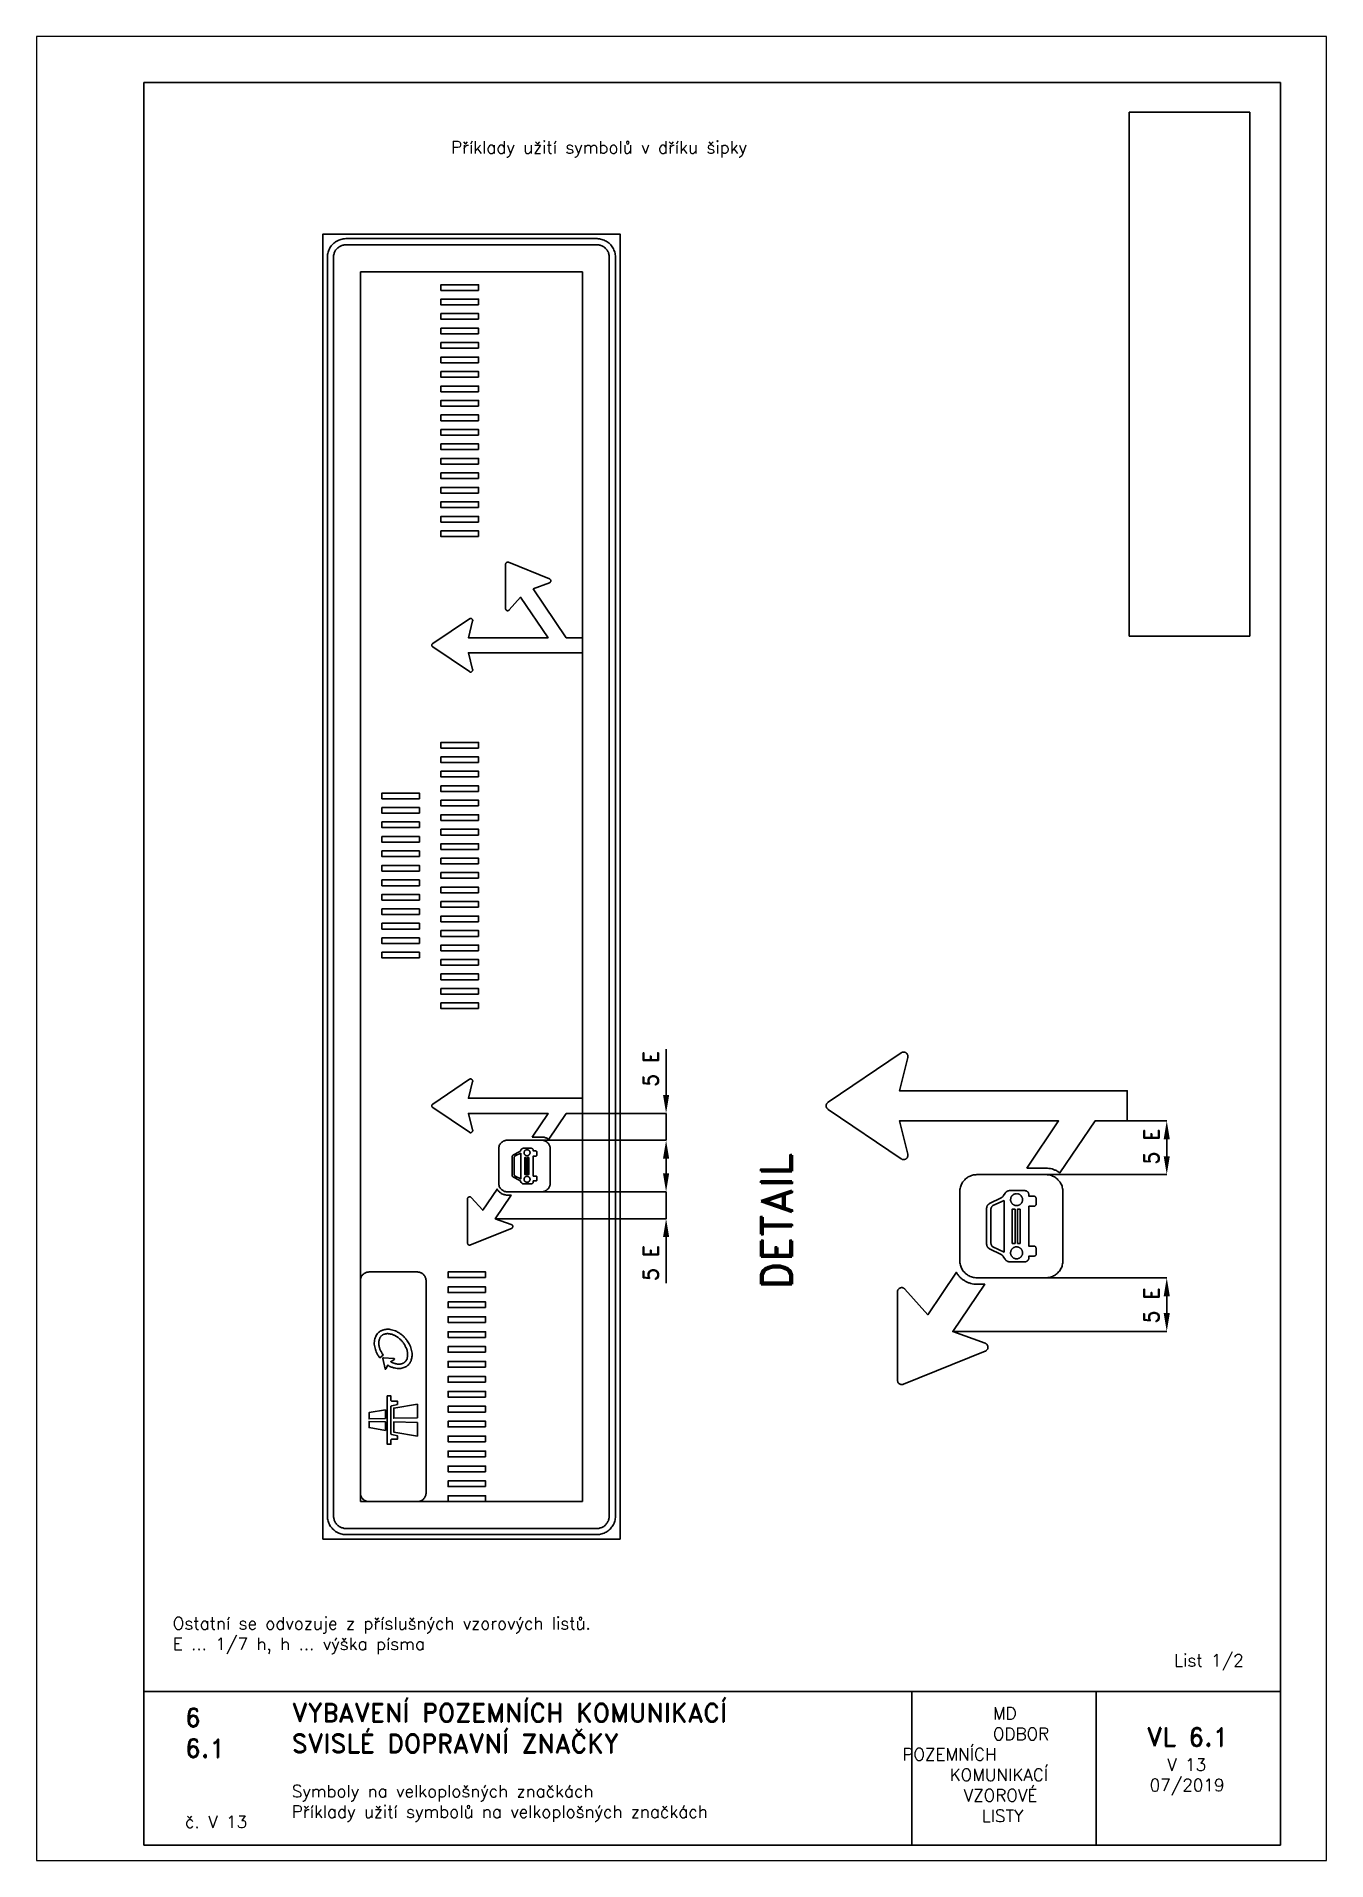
# Paper-space layout 'Příklady-1' of a CAD drawing. Header units: millimetres. Extents: x 0 to 210, y 0 to 297.
# The model-space entities are those that its viewports show. They can reach past a viewport. Long polylines and large blocks are cut down to what shows.
import ezdxf

# ---------------------------------------------------------------- set-up
doc = ezdxf.new("R2010")
doc.units = ezdxf.units.MM
doc.header["$LTSCALE"] = 5
doc.linetypes.add('ČÁRKOVANÁX2', pattern=[1.5, 1, -0.5])
for name, color, linetype in [('Kóty', 2, 'Continuous'), ('Rozpiska', 7, 'Continuous'), ('Značka', 7, 'Continuous')]:
    doc.layers.add(name, color=color, linetype=linetype)
doc.layers.add('Rámeček', color=6, linetype='Continuous', plot=False)
doc.styles.get("Standard").update_dxf_attribs({"font": 'romand.shx', "height": 100})
picture_1 = doc.add_image_def('image1.png', size_in_pixel=(1008, 232))

psp = doc.layouts.new('Příklady-1')

# ---------------------------------------------------------------- texts
at = {"layer": 'Rozpiska', "color": 7, "attachment_point": 1}
for s, width, heights, insert, char_height in [('\\pi25.2957;Příklady užití symbolů v dříku šipky', 110.1152, [0], (42.19, 279.95), 2), ('Ostatní se odvozuje z příslušných vzorových listů.\\PE ... 1/7 h, h ... výška písma{\\H2.02381x; }', 134.0029, [0], (22.18, 39.62), 2), ('List 1/2', 13.9221, [0], (185.21, 33.59), 2), ('6', 149.0422, [0], (24.17, 24.77), 3), ('{\\C6;VYBAVENÍ POZEMNÍCH KOMUNIKACÍ\\P}SVISLÉ DOPRAVNÍ ZNAČKY{\\H1.34524x; }', 149.0422, [0], (41.56, 25.56), 3), ('\\pi14.7414;{\\C6;MD\\P\\pi2.36044;}ODBOR POZEMNÍCH{\\H1.57143x; }\\P\\pi7.69378;KOMUNIKACÍ{\\H1.5x; }\\P\\pi9.97949;{\\C6;VZOROVÉ\\H1.47619x; \\H0.67742x;\\P\\pi12.93187;LISTY\\H1.26984x; }', 33.1018, [0], (140.95, 24.95), 2), ('\\pi1.03113;{\\H1.5x;\\C6;VL 6.1\\P\\pi4.41206;\\H0.66667x;V 13\\H1.66666x; \\H0.6x;\\P\\pi1.5549;07/2019\\H1.80159x; }', 16.0623, [0], (179.66, 21.61), 2), ('6.1', 149.0422, [0], (24.17, 19.78), 3), ('{\\C6;Symboly na velkoplošných značkách\\P}Příklady užití symbolů na velkoplošných značkách{\\H1.83333x; }', 149.0422, [0], (41.56, 12.29), 2), ('{\\C6;č. V 13}', 18.3305, [2.67], (24.18, 7.3), 2)]:
    psp.add_mtext_dynamic_manual_height_columns(s, width=width, gutter_width=100, heights=heights, dxfattribs=dict(at, insert=insert, char_height=char_height))

msp = doc.modelspace()

# ---------------------------------------------------------------- texts
at = {"layer": 'Kóty', "char_height": 100, "attachment_point": 5, "rotation": 90}
for insert in [(-4662, 3187), (-1402, 2681), (-4662, 1922), (-1402, 1646)]:
    msp.add_mtext('\\A1;5 E', dxfattribs=dict(at, insert=insert))
at = {"layer": 'Rozpiska', "color": 7, "insert": (-3943, 1842), "char_height": 200, "attachment_point": 1, "rotation": 90}
msp.add_mtext_dynamic_manual_height_columns('\\pi-91.90619;DETAIL', width=749.52, gutter_width=100, heights=[0], dxfattribs=at)

# ---------------------------------------------------------------- linework, layer by layer
at = {"layer": 'Kóty'}
for p, q in [((-4562, 3017), (-4562, 3315)), ((-5107, 2897), (-4562, 2897)), ((-1769, 2848), (-1302, 2848)), ((-5403, 2722), (-4562, 2722)), ((-4562, 2506), (-4562, 2626)), ((-1302, 2728), (-1302, 2618)), ((-4562, 2602), (-4562, 2482)), ((-2188, 2498), (-1302, 2498)), ((-5372, 2386), (-4562, 2386)), ((-5675, 2211), (-4562, 2211)), ((-4562, 2091), (-4562, 1791)), ((-2177, 1826), (-1302, 1826)), ((-1302, 1596), (-1302, 1706)), ((-2695, 1476), (-1302, 1476))]:
    msp.add_line(p, q, dxfattribs=at)
for points in [[(-4562, 2722), (-4562, 2897)], [(-4562, 2211), (-4562, 2386)]]:
    msp.add_lwpolyline(points, dxfattribs=at)
for points in [[(-4582, 3017), (-4542, 3017), (-4562, 2897)], [(-1322, 2728), (-1282, 2728), (-1302, 2848)], [(-4582, 2602), (-4542, 2602), (-4562, 2722)], [(-1322, 2618), (-1282, 2618), (-1302, 2498)], [(-4582, 2506), (-4542, 2506), (-4562, 2386)], [(-4582, 2091), (-4542, 2091), (-4562, 2211)], [(-1322, 1706), (-1282, 1706), (-1302, 1826)], [(-1322, 1596), (-1282, 1596), (-1302, 1476)]]:
    msp.add_solid(points, dxfattribs=at)
at = {"layer": 'Značka', "color": 5}
for points in [[(-4862, 124), (-6797, 124), (-6797, 8624), (-4862, 8624), (-4862, 124)], [(-5783, 8257), (-6028, 8257), (-6028, 8294), (-5783, 8294), (-5783, 8257)], [(-5783, 8163), (-6028, 8163), (-6028, 8200), (-5783, 8200), (-5783, 8163)], [(-5783, 8069), (-6028, 8069), (-6028, 8106), (-5783, 8106), (-5783, 8069)], [(-5783, 7974), (-6028, 7974), (-6028, 8011), (-5783, 8011), (-5783, 7974)], [(-5783, 7880), (-6028, 7880), (-6028, 7917), (-5783, 7917), (-5783, 7880)], [(-5783, 7786), (-6028, 7786), (-6028, 7823), (-5783, 7823), (-5783, 7786)], [(-5783, 7691), (-6028, 7691), (-6028, 7728), (-5783, 7728), (-5783, 7691)], [(-5783, 7597), (-6028, 7597), (-6028, 7634), (-5783, 7634), (-5783, 7597)], [(-5783, 7503), (-6028, 7503), (-6028, 7540), (-5783, 7540), (-5783, 7503)], [(-5783, 7408), (-6028, 7408), (-6028, 7446), (-5783, 7446), (-5783, 7408)], [(-5783, 7314), (-6028, 7314), (-6028, 7351), (-5783, 7351), (-5783, 7314)], [(-5783, 7220), (-6028, 7220), (-6028, 7257), (-5783, 7257), (-5783, 7220)], [(-5783, 7126), (-6028, 7126), (-6028, 7163), (-5783, 7163), (-5783, 7126)], [(-5783, 7031), (-6028, 7031), (-6028, 7068), (-5783, 7068), (-5783, 7031)], [(-5783, 6937), (-6028, 6937), (-6028, 6974), (-5783, 6974), (-5783, 6937)], [(-5783, 6843), (-6028, 6843), (-6028, 6880), (-5783, 6880), (-5783, 6843)], [(-5783, 6748), (-6028, 6748), (-6028, 6785), (-5783, 6785), (-5783, 6748)], [(-5783, 6654), (-6028, 6654), (-6028, 6691), (-5783, 6691), (-5783, 6654)], [(-5783, 5276), (-6028, 5276), (-6028, 5313), (-5783, 5313), (-5783, 5276)], [(-5783, 5182), (-6028, 5182), (-6028, 5219), (-5783, 5219), (-5783, 5182)], [(-5783, 5088), (-6028, 5088), (-6028, 5125), (-5783, 5125), (-5783, 5088)], [(-5783, 4993), (-6028, 4993), (-6028, 5030), (-5783, 5030), (-5783, 4993)], [(-6168, 4946), (-6413, 4946), (-6413, 4983), (-6168, 4983), (-6168, 4946)], [(-6168, 4852), (-6413, 4852), (-6413, 4889), (-6168, 4889), (-6168, 4852)], [(-5783, 4899), (-6028, 4899), (-6028, 4936), (-5783, 4936), (-5783, 4899)], [(-6168, 4758), (-6413, 4758), (-6413, 4795), (-6168, 4795), (-6168, 4758)], [(-5783, 4805), (-6028, 4805), (-6028, 4842), (-5783, 4842), (-5783, 4805)], [(-6168, 4663), (-6413, 4663), (-6413, 4700), (-6168, 4700), (-6168, 4663)], [(-5783, 4710), (-6028, 4710), (-6028, 4748), (-5783, 4748), (-5783, 4710)], [(-5783, 4616), (-6028, 4616), (-6028, 4653), (-5783, 4653), (-5783, 4616)], [(-6168, 4569), (-6413, 4569), (-6413, 4606), (-6168, 4606), (-6168, 4569)], [(-5783, 4522), (-6028, 4522), (-6028, 4559), (-5783, 4559), (-5783, 4522)], [(-6168, 4475), (-6413, 4475), (-6413, 4512), (-6168, 4512), (-6168, 4475)], [(-6168, 4380), (-6413, 4380), (-6413, 4418), (-6168, 4418), (-6168, 4380)], [(-5783, 4428), (-6028, 4428), (-6028, 4465), (-5783, 4465), (-5783, 4428)], [(-6168, 4286), (-6413, 4286), (-6413, 4323), (-6168, 4323), (-6168, 4286)], [(-5783, 4333), (-6028, 4333), (-6028, 4370), (-5783, 4370), (-5783, 4333)], [(-6168, 4192), (-6413, 4192), (-6413, 4229), (-6168, 4229), (-6168, 4192)], [(-5783, 4239), (-6028, 4239), (-6028, 4276), (-5783, 4276), (-5783, 4239)], [(-5783, 4145), (-6028, 4145), (-6028, 4182), (-5783, 4182), (-5783, 4145)], [(-6168, 4097), (-6413, 4097), (-6413, 4135), (-6168, 4135), (-6168, 4097)], [(-6168, 4003), (-6413, 4003), (-6413, 4040), (-6168, 4040), (-6168, 4003)], [(-5783, 4050), (-6028, 4050), (-6028, 4087), (-5783, 4087), (-5783, 4050)], [(-6168, 3909), (-6413, 3909), (-6413, 3946), (-6168, 3946), (-6168, 3909)], [(-5783, 3956), (-6028, 3956), (-6028, 3993), (-5783, 3993), (-5783, 3956)], [(-5783, 3862), (-6028, 3862), (-6028, 3899), (-5783, 3899), (-5783, 3862)], [(-5783, 3767), (-6028, 3767), (-6028, 3805), (-5783, 3805), (-5783, 3767)], [(-5783, 3673), (-6028, 3673), (-6028, 3710), (-5783, 3710), (-5783, 3673)], [(-5783, 3579), (-6028, 3579), (-6028, 3616), (-5783, 3616), (-5783, 3579)], [(-5473, 2610), (-5481, 2610), (-5481, 2498), (-5473, 2498), (-5473, 2610)], [(-5456, 2610), (-5464, 2610), (-5464, 2498), (-5456, 2498), (-5456, 2610)], [(-2290, 2274), (-2308, 2274), (-2308, 2050), (-2290, 2050), (-2290, 2274)], [(-2257, 2274), (-2273, 2274), (-2273, 2050), (-2257, 2050), (-2257, 2274)], [(-5737, 1827), (-5982, 1827), (-5982, 1864), (-5737, 1864), (-5737, 1827)], [(-5737, 1730), (-5982, 1730), (-5982, 1767), (-5737, 1767), (-5737, 1730)], [(-5737, 1632), (-5982, 1632), (-5982, 1669), (-5737, 1669), (-5737, 1632)], [(-5737, 1535), (-5982, 1535), (-5982, 1572), (-5737, 1572), (-5737, 1535)], [(-5737, 1438), (-5982, 1438), (-5982, 1475), (-5737, 1475), (-5737, 1438)], [(-5737, 1341), (-5982, 1341), (-5982, 1378), (-5737, 1378), (-5737, 1341)], [(-5737, 1244), (-5982, 1244), (-5982, 1281), (-5737, 1281), (-5737, 1244)], [(-5737, 1146), (-5982, 1146), (-5982, 1183), (-5737, 1183), (-5737, 1146)], [(-5737, 1049), (-5982, 1049), (-5982, 1086), (-5737, 1086), (-5737, 1049)], [(-6390, 967), (-6390, 910), (-6496, 907), (-6496, 948), (-6390, 967)], [(-6181, 1004), (-6181, 915), (-6335, 911), (-6335, 977), (-6181, 1004)], [(-5737, 952), (-5982, 952), (-5982, 989), (-5737, 989), (-5737, 952)], [(-6390, 831), (-6390, 888), (-6496, 891), (-6496, 850), (-6390, 831)], [(-6181, 794), (-6181, 883), (-6335, 887), (-6335, 821), (-6181, 794)], [(-5737, 855), (-5982, 855), (-5982, 892), (-5737, 892), (-5737, 855)], [(-5737, 758), (-5982, 758), (-5982, 795), (-5737, 795), (-5737, 758)], [(-5737, 660), (-5982, 660), (-5982, 697), (-5737, 697), (-5737, 660)], [(-5737, 563), (-5982, 563), (-5982, 600), (-5737, 600), (-5737, 563)], [(-5737, 466), (-5982, 466), (-5982, 503), (-5737, 503), (-5737, 466)], [(-5737, 369), (-5982, 369), (-5982, 406), (-5737, 406), (-5737, 369)]]:
    msp.add_lwpolyline(points, dxfattribs=at)
for points in [[(-4892, 274), (-4892, 273), (-4892, 273, -0.03218), (-4893, 257, -0.035443), (-4896, 242, -0.036267), (-4901, 227, -0.034421), (-4908, 213, -0.033721), (-4917, 201, -0.034085), (-4927, 189, -0.034209), (-4939, 179, -0.034229), (-4952, 170, -0.034044), (-4966, 163, -0.033412), (-4981, 158, -0.034127), (-4996, 155, -0.036745), (-5011, 154), (-5012, 154), (-5012, 154), (-6647, 154), (-6648, 154), (-6648, 154, -0.03218), (-6664, 155, -0.035443), (-6679, 158, -0.036267), (-6694, 163, -0.034421), (-6707, 170, -0.033721), (-6720, 179, -0.034085), (-6732, 189, -0.034209), (-6742, 201, -0.034229), (-6751, 213, -0.034044), (-6758, 227, -0.033412), (-6763, 242, -0.034127), (-6766, 257, -0.036745), (-6767, 273), (-6767, 273), (-6767, 274), (-6767, 8474), (-6767, 8474), (-6767, 8475, -0.03218), (-6766, 8490, -0.035443), (-6763, 8505, -0.036267), (-6758, 8520, -0.034421), (-6751, 8534, -0.033721), (-6742, 8547, -0.034085), (-6732, 8559, -0.034209), (-6720, 8569, -0.034229), (-6707, 8577, -0.034044), (-6694, 8584, -0.033412), (-6679, 8589, -0.034127), (-6664, 8593, -0.036745), (-6648, 8594), (-6648, 8594), (-6647, 8594), (-5012, 8594), (-5012, 8594), (-5011, 8594, -0.03218), (-4996, 8593, -0.035443), (-4981, 8589, -0.036267), (-4966, 8584, -0.034421), (-4952, 8577, -0.033721), (-4939, 8569, -0.034085), (-4927, 8559, -0.034209), (-4917, 8547, -0.034229), (-4908, 8534, -0.034044), (-4902, 8520, -0.033412), (-4896, 8505, -0.034127), (-4893, 8490, -0.036745), (-4892, 8475), (-4892, 8474), (-4892, 8474), (-4892, 274)], [(-4932, 274), (-4932, 8474), (-4932, 8474), (-4932, 8474, 0.03218), (-4933, 8485, 0.035443), (-4935, 8495, 0.036267), (-4938, 8505, 0.034421), (-4943, 8514, 0.033721), (-4949, 8523, 0.034085), (-4956, 8530, 0.034209), (-4963, 8537, 0.034229), (-4972, 8543, 0.034044), (-4981, 8548, 0.033412), (-4991, 8551, 0.034127), (-5001, 8553, 0.036745), (-5012, 8554), (-5012, 8554), (-5012, 8554), (-6647, 8554), (-6648, 8554), (-6648, 8554, 0.03218), (-6658, 8553, 0.035443), (-6668, 8551, 0.036267), (-6678, 8548, 0.034421), (-6687, 8543, 0.033721), (-6696, 8537, 0.034085), (-6704, 8530, 0.034209), (-6711, 8523, 0.034229), (-6716, 8514, 0.034044), (-6721, 8505, 0.033412), (-6724, 8495, 0.034127), (-6727, 8485, 0.036745), (-6727, 8474), (-6727, 8474), (-6727, 8474), (-6727, 274), (-6727, 273), (-6727, 273, 0.03218), (-6726, 263, 0.035443), (-6724, 253, 0.036267), (-6721, 243, 0.034421), (-6716, 234, 0.033721), (-6711, 225, 0.034085), (-6704, 217, 0.034209), (-6696, 210, 0.034229), (-6687, 205, 0.034044), (-6678, 200, 0.033412), (-6668, 197, 0.034127), (-6658, 194, 0.036745), (-6648, 194), (-6648, 194), (-6647, 194), (-5012, 194), (-5012, 194), (-5012, 194, 0.03218), (-5001, 194, 0.035443), (-4991, 197, 0.036267), (-4981, 200, 0.034421), (-4972, 205, 0.033721), (-4963, 210, 0.034085), (-4956, 217, 0.034209), (-4949, 225, 0.034229), (-4943, 234, 0.034044), (-4938, 243, 0.033412), (-4935, 253, 0.034127), (-4933, 263, 0.036745), (-4932, 273), (-4932, 273), (-4932, 274)], [(-5428, 6314), (-5322, 6352), (-5321, 6352, 0.009875), (-5321, 6353, 0.051458), (-5319, 6354, 0.051575), (-5317, 6356, 0.064177), (-5315, 6359, 0.064129), (-5313, 6362, 0.063999), (-5313, 6365, 0.063877), (-5313, 6368, 0.06353), (-5314, 6372, 0.062356), (-5316, 6374, 0.051628), (-5318, 6376, 0.056307), (-5320, 6378, 0.011232), (-5321, 6378, 0.003745), (-5322, 6378), (-5588, 6486, 0.003326), (-5589, 6486, 0.009977), (-5589, 6486, 0.052005), (-5592, 6487, 0.052132), (-5595, 6487, 0.064833), (-5598, 6486, 0.065057), (-5601, 6484, 0.064742), (-5604, 6482, 0.063117), (-5606, 6479, 0.052134), (-5607, 6477, 0.056935), (-5607, 6474, 0.011366), (-5607, 6473, 0.003789), (-5607, 6473), (-5608, 6185, 0.003292), (-5608, 6185, 0.009875), (-5608, 6184, 0.051458), (-5607, 6181, 0.051575), (-5606, 6179, 0.064177), (-5604, 6176, 0.064129), (-5602, 6174, 0.063999), (-5599, 6172, 0.063877), (-5596, 6171, 0.06353), (-5592, 6171, 0.062356), (-5589, 6172, 0.051628), (-5586, 6173, 0.056307), (-5584, 6175, 0.011232), (-5584, 6175), (-5583, 6176), (-5509, 6259), (-5330, 5995), (-5849, 5995), (-5822, 6104), (-5822, 6104, 0.009875), (-5821, 6105, 0.051458), (-5821, 6108, 0.051575), (-5822, 6110, 0.064177), (-5823, 6114, 0.064129), (-5825, 6116, 0.063999), (-5827, 6119, 0.063877), (-5830, 6120, 0.06353), (-5833, 6121, 0.062356), (-5837, 6121, 0.051628), (-5839, 6120, 0.056307), (-5842, 6119, 0.011232), (-5842, 6119), (-5843, 6119), (-6081, 5958), (-6082, 5957, 0.009977), (-6082, 5957, 0.052005), (-6084, 5955, 0.052132), (-6086, 5953, 0.064833), (-6087, 5949, 0.065057), (-6087, 5946, 0.064742), (-6087, 5943, 0.063117), (-6086, 5940, 0.052134), (-6084, 5937, 0.056935), (-6082, 5935, 0.011366), (-6082, 5935, 0.003789), (-6081, 5935), (-5843, 5774, 0.003292), (-5842, 5773, 0.009875), (-5842, 5773, 0.051458), (-5839, 5772, 0.051575), (-5837, 5771, 0.064177), (-5833, 5771, 0.064129), (-5830, 5772, 0.063999), (-5827, 5774, 0.063877), (-5825, 5776, 0.06353), (-5823, 5779, 0.062356), (-5822, 5782, 0.051628), (-5821, 5785, 0.056307), (-5821, 5787, 0.011232), (-5822, 5788, 0.003745), (-5822, 5789), (-5849, 5897), (-5107, 5897), (-5107, 5995), (-5212, 5995), (-5428, 6314)], [(-2214, 2540), (-2006, 2848), (-3043, 2848), (-2988, 2631, -0.003292), (-2988, 2630, -0.009875), (-2988, 2628, -0.051458), (-2987, 2623, -0.051575), (-2988, 2618, -0.064177), (-2991, 2611, -0.064129), (-2994, 2606, -0.063999), (-2999, 2601, -0.063877), (-3005, 2598, -0.06353), (-3012, 2596, -0.062356), (-3019, 2596, -0.051628), (-3024, 2597, -0.056307), (-3029, 2600, -0.011232), (-3030, 2600, -0.003745), (-3031, 2601), (-3507, 2923, -0.003326), (-3508, 2924, -0.009977), (-3509, 2925, -0.052005), (-3513, 2928, -0.052132), (-3516, 2933, -0.064833), (-3519, 2939, -0.065057), (-3519, 2946, -0.064742), (-3519, 2953, -0.063117), (-3516, 2959, -0.052134), (-3513, 2964, -0.056935), (-3509, 2968, -0.011366), (-3508, 2968), (-3507, 2969), (-3031, 3291), (-3030, 3292, -0.009875), (-3029, 3293, -0.051458), (-3024, 3295, -0.051575), (-3019, 3296, -0.064177), (-3012, 3296, -0.064129), (-3005, 3294, -0.063999), (-2999, 3291, -0.063877), (-2994, 3286, -0.06353), (-2991, 3281, -0.062356), (-2988, 3275, -0.051628), (-2987, 3269, -0.056307), (-2988, 3264, -0.011232), (-2988, 3263), (-2988, 3261), (-3043, 3044), (-1559, 3044), (-1559, 2848), (-1769, 2848), (-1998, 2510, 0.004089), (-2005, 2515, 0.012287), (-2012, 2519, 0.03606), (-2030, 2528, 0.033776), (-2049, 2535, 0.034041), (-2069, 2539, 0.036934), (-2089, 2540), (-2089, 2540), (-2090, 2540), (-2214, 2540)], [(-5434, 2743), (-5330, 2897), (-5849, 2897), (-5822, 2789, -0.003292), (-5822, 2788, -0.009875), (-5821, 2787, -0.051458), (-5821, 2785, -0.051575), (-5822, 2782, -0.064177), (-5823, 2779, -0.064129), (-5825, 2776, -0.063999), (-5827, 2774, -0.063877), (-5830, 2772, -0.06353), (-5833, 2771, -0.062356), (-5837, 2771, -0.051628), (-5839, 2772, -0.056307), (-5842, 2773, -0.011232), (-5842, 2773, -0.003745), (-5843, 2774), (-6081, 2935, -0.003326), (-6082, 2935, -0.009977), (-6082, 2935, -0.052005), (-6084, 2937, -0.052132), (-6086, 2940, -0.064833), (-6087, 2943, -0.065057), (-6087, 2946, -0.064742), (-6087, 2949, -0.063117), (-6086, 2953, -0.052134), (-6084, 2955, -0.056935), (-6082, 2957, -0.011366), (-6082, 2957), (-6081, 2958), (-5843, 3119), (-5842, 3119, -0.009875), (-5842, 3119, -0.051458), (-5839, 3120, -0.051575), (-5837, 3121, -0.064177), (-5833, 3121, -0.064129), (-5830, 3120, -0.063999), (-5827, 3119, -0.063877), (-5825, 3116, -0.06353), (-5823, 3114, -0.062356), (-5822, 3110, -0.051628), (-5821, 3108, -0.056307), (-5821, 3105, -0.011232), (-5822, 3104), (-5822, 3104), (-5849, 2995), (-5107, 2995), (-5107, 2897), (-5212, 2897), (-5326, 2728, 0.004089), (-5330, 2730, 0.012287), (-5334, 2733, 0.03606), (-5343, 2737, 0.033776), (-5352, 2740, 0.034041), (-5362, 2742, 0.036934), (-5372, 2743), (-5372, 2743), (-5372, 2743), (-5434, 2743)], [(-5316, 2442), (-5316, 2442), (-5316, 2442, -0.03218), (-5317, 2434, -0.035443), (-5318, 2427, -0.036267), (-5321, 2420, -0.034421), (-5324, 2414, -0.033721), (-5328, 2408, -0.034085), (-5333, 2403, -0.034209), (-5338, 2398, -0.034229), (-5344, 2394, -0.034044), (-5351, 2390, -0.033412), (-5358, 2388, -0.034127), (-5365, 2387, -0.036745), (-5372, 2386), (-5372, 2386), (-5372, 2386), (-5596, 2386), (-5597, 2386), (-5597, 2386, -0.03218), (-5604, 2387, -0.035443), (-5611, 2388, -0.036267), (-5618, 2390, -0.034421), (-5624, 2394, -0.033721), (-5631, 2398, -0.034085), (-5636, 2403, -0.034209), (-5641, 2408, -0.034229), (-5645, 2414, -0.034044), (-5648, 2420, -0.033412), (-5650, 2427, -0.034127), (-5652, 2434, -0.036745), (-5652, 2442), (-5652, 2442), (-5652, 2442), (-5652, 2666), (-5652, 2666), (-5652, 2667, -0.03218), (-5652, 2674, -0.035443), (-5650, 2681, -0.036267), (-5648, 2688, -0.034421), (-5645, 2694, -0.033721), (-5641, 2700, -0.034085), (-5636, 2706, -0.034209), (-5631, 2710, -0.034229), (-5624, 2715, -0.034044), (-5618, 2718, -0.033412), (-5611, 2720, -0.034127), (-5604, 2722, -0.036745), (-5597, 2722), (-5597, 2722), (-5596, 2722), (-5372, 2722), (-5372, 2722), (-5372, 2722, -0.03218), (-5365, 2722, -0.035443), (-5358, 2720, -0.036267), (-5351, 2718, -0.034421), (-5344, 2715, -0.033721), (-5338, 2710, -0.034085), (-5333, 2706, -0.034209), (-5328, 2700, -0.034229), (-5324, 2694, -0.034044), (-5321, 2688, -0.033412), (-5318, 2681, -0.034127), (-5317, 2674, -0.036745), (-5316, 2667), (-5316, 2666), (-5316, 2666), (-5316, 2442)], [(-5316, 2442), (-5316, 2442), (-5316, 2442, -0.03218), (-5317, 2434, -0.035443), (-5318, 2427, -0.036267), (-5321, 2420, -0.034421), (-5324, 2414, -0.033721), (-5328, 2408, -0.034085), (-5333, 2403, -0.034209), (-5338, 2398, -0.034229), (-5344, 2394, -0.034044), (-5351, 2390, -0.033412), (-5358, 2388, -0.034127), (-5365, 2387, -0.036745), (-5372, 2386), (-5372, 2386), (-5372, 2386), (-5596, 2386), (-5597, 2386), (-5597, 2386, -0.03218), (-5604, 2387, -0.035443), (-5611, 2388, -0.036267), (-5618, 2390, -0.034421), (-5624, 2394, -0.033721), (-5631, 2398, -0.034085), (-5636, 2403, -0.034209), (-5641, 2408, -0.034229), (-5645, 2414, -0.034044), (-5648, 2420, -0.033412), (-5650, 2427, -0.034127), (-5652, 2434, -0.036745), (-5652, 2442), (-5652, 2442), (-5652, 2442), (-5652, 2666), (-5652, 2666), (-5652, 2667, -0.03218), (-5652, 2674, -0.035443), (-5650, 2681, -0.036267), (-5648, 2688, -0.034421), (-5645, 2694, -0.033721), (-5641, 2700, -0.034085), (-5636, 2706, -0.034209), (-5631, 2710, -0.034229), (-5624, 2715, -0.034044), (-5618, 2718, -0.033412), (-5611, 2720, -0.034127), (-5604, 2722, -0.036745), (-5597, 2722), (-5597, 2722), (-5596, 2722), (-5372, 2722), (-5372, 2722), (-5372, 2722, -0.03218), (-5365, 2722, -0.035443), (-5358, 2720, -0.036267), (-5351, 2718, -0.034421), (-5344, 2715, -0.033721), (-5338, 2710, -0.034085), (-5333, 2706, -0.034209), (-5328, 2700, -0.034229), (-5324, 2694, -0.034044), (-5321, 2688, -0.033412), (-5318, 2681, -0.034127), (-5317, 2674, -0.036745), (-5316, 2667), (-5316, 2666), (-5316, 2666), (-5316, 2442)], [(-5565, 2613, -0.004334), (-5565, 2615, -0.013008), (-5564, 2616, -0.017222), (-5564, 2617, -0.021839), (-5564, 2618, -0.0251), (-5563, 2620, -0.021056), (-5563, 2621, -0.020114), (-5562, 2622, -0.020282), (-5561, 2623, -0.019768), (-5560, 2624, -0.023032), (-5559, 2625, -0.023318), (-5558, 2626, -0.019213), (-5557, 2626, -0.010054), (-5556, 2627, -0.003353), (-5555, 2627), (-5518, 2646), (-5514, 2649), (-5514, 2649), (-5513, 2649, 0.006414), (-5513, 2650, 0.008023), (-5513, 2650, 0.007357), (-5512, 2651, 0.005864), (-5512, 2651), (-5511, 2652, 0.005989), (-5511, 2652), (-5511, 2653, 0.006322), (-5510, 2653, 0.009047), (-5510, 2654), (-5509, 2654), (-5505, 2661, -0.004235), (-5504, 2663, -0.012709), (-5504, 2664, -0.021023), (-5503, 2665, -0.025368), (-5502, 2666, -0.023544), (-5501, 2666, -0.020263), (-5500, 2667, -0.017612), (-5499, 2668, -0.017435), (-5498, 2668, -0.016386), (-5497, 2669, -0.019926), (-5496, 2669, -0.023335), (-5494, 2669, -0.015385), (-5493, 2670), (-5493, 2670), (-5492, 2670), (-5440, 2670, -0.007022), (-5439, 2670, -0.02109), (-5437, 2669, -0.033781), (-5435, 2669, -0.040489), (-5434, 2668, -0.037364), (-5433, 2667, -0.031841), (-5431, 2666, -0.027682), (-5430, 2665, -0.027512), (-5429, 2664, -0.02596), (-5429, 2663, -0.031403), (-5428, 2662, -0.037196), (-5428, 2660, -0.024636), (-5428, 2659, -0.00645), (-5427, 2658), (-5427, 2657), (-5427, 2652), (-5410, 2652, -0.014712), (-5409, 2651, -0.044434), (-5408, 2651, -0.07945), (-5406, 2650, -0.085263), (-5405, 2649, -0.082614), (-5404, 2647, -0.025885), (-5404, 2645), (-5404, 2626, -0.01933), (-5404, 2624, -0.059559), (-5405, 2622, -0.076951), (-5406, 2621, -0.081076), (-5407, 2620, -0.063465), (-5409, 2619, -0.02049), (-5410, 2619), (-5427, 2619), (-5427, 2489), (-5410, 2489, -0.014125), (-5409, 2489, -0.042571), (-5408, 2489, -0.079386), (-5406, 2488, -0.085965), (-5405, 2486, -0.078915), (-5404, 2485, -0.024872), (-5404, 2483), (-5404, 2463, -0.020544), (-5404, 2461, -0.063623), (-5405, 2460, -0.077196), (-5406, 2458, -0.08157), (-5407, 2457, -0.064432), (-5409, 2457, -0.020771), (-5410, 2457), (-5427, 2457), (-5427, 2451, -0.002732), (-5427, 2450, -0.008169), (-5428, 2449, -0.024104), (-5428, 2448, -0.036625), (-5428, 2446, -0.030869), (-5429, 2445, -0.02439), (-5429, 2444, -0.028168), (-5430, 2443, -0.02921), (-5431, 2442, -0.033965), (-5433, 2441, -0.039936), (-5434, 2440, -0.041737), (-5436, 2439, -0.033841), (-5437, 2439, -0.017787), (-5439, 2439, -0.00594), (-5440, 2438), (-5492, 2438), (-5493, 2438, -0.004951), (-5493, 2439, -0.015082), (-5495, 2439, -0.023053), (-5496, 2439, -0.019613), (-5497, 2439, -0.015383), (-5498, 2440, -0.017823), (-5499, 2440, -0.018574), (-5500, 2441, -0.021623), (-5501, 2442, -0.025126), (-5502, 2443, -0.026041), (-5503, 2444, -0.021008), (-5504, 2445, -0.010706), (-5504, 2446, -0.003571), (-5505, 2447), (-5509, 2454, 0.003007), (-5510, 2455, 0.009028), (-5510, 2455, 0.005813), (-5511, 2456, 0.005182), (-5511, 2456, 0.006114), (-5511, 2457, 0.005546), (-5512, 2457, 0.006292), (-5512, 2458, 0.007834), (-5513, 2458, 0.008191), (-5513, 2458), (-5514, 2459, 0.003119), (-5514, 2459, 0.00104), (-5514, 2460), (-5518, 2462), (-5555, 2481, -0.001804), (-5556, 2481, -0.005405), (-5557, 2482, -0.016384), (-5558, 2482, -0.024959), (-5559, 2483, -0.021257), (-5560, 2484, -0.016814), (-5561, 2485, -0.019522), (-5561, 2486, -0.020225), (-5562, 2487, -0.023452), (-5563, 2488, -0.027206), (-5564, 2489, -0.028207), (-5564, 2491, -0.022767), (-5564, 2492, -0.011634), (-5565, 2494, -0.003882), (-5565, 2495), (-5565, 2613)], [(-5508, 2638), (-5545, 2621), (-5545, 2621, 0.005678), (-5546, 2620, 0.017723), (-5547, 2619, 0.027597), (-5548, 2618, 0.024447), (-5549, 2617, 0.019431), (-5549, 2616, 0.018172), (-5550, 2615, 0.018766), (-5550, 2614, 0.018349), (-5550, 2613, 0.021063), (-5551, 2612, 0.021361), (-5551, 2611, 0.017951), (-5551, 2610, 0.009508), (-5551, 2609, 0.00317), (-5551, 2608), (-5551, 2500, 0.00371), (-5551, 2499, 0.011135), (-5551, 2498, 0.017779), (-5551, 2497, 0.020797), (-5551, 2496, 0.0201), (-5550, 2495, 0.017409), (-5550, 2494, 0.017656), (-5550, 2493, 0.017527), (-5549, 2492, 0.020579), (-5548, 2491, 0.025127), (-5548, 2490, 0.028221), (-5547, 2489, 0.01788), (-5546, 2488, 0.004349), (-5545, 2488, 0.001453), (-5545, 2487), (-5508, 2470), (-5508, 2638)], [(-5467, 2660, 0.009642), (-5470, 2660, 0.029234), (-5472, 2660, 0.038481), (-5475, 2659, 0.034251), (-5477, 2658, 0.033136), (-5479, 2656, 0.034357), (-5481, 2655, 0.034673), (-5483, 2653, 0.034405), (-5484, 2651, 0.03436), (-5485, 2648, 0.034418), (-5486, 2646, 0.034424), (-5487, 2643, 0.034416), (-5487, 2641, 0.034418), (-5487, 2638, 0.034418), (-5486, 2636, 0.034416), (-5486, 2633, 0.034417), (-5484, 2631, 0.034417), (-5483, 2629, 0.034417), (-5481, 2627, 0.034416), (-5479, 2625, 0.034416), (-5477, 2624, 0.034416), (-5475, 2623, 0.034416), (-5473, 2622, 0.034416), (-5470, 2621, 0.034416), (-5468, 2621, 0.034416), (-5465, 2621, 0.034416), (-5463, 2622, 0.034416), (-5460, 2623, 0.034416), (-5458, 2624, 0.034416), (-5456, 2625, 0.034417), (-5454, 2627, 0.034417), (-5452, 2629, 0.034417), (-5451, 2631, 0.034417), (-5450, 2633, 0.034417), (-5449, 2635, 0.034417), (-5448, 2638, 0.034416), (-5448, 2640, 0.034418), (-5448, 2643, 0.034418), (-5449, 2645, 0.034416), (-5449, 2648, 0.03442), (-5450, 2650, 0.034419), (-5452, 2652, 0.034388), (-5454, 2654, 0.034413), (-5455, 2656, 0.034577), (-5457, 2657, 0.034413), (-5460, 2659, 0.033697), (-5462, 2659, 0.034471), (-5465, 2660, 0.037297), (-5467, 2660), (-5467, 2660), (-5467, 2660)], [(-1978, 1938), (-1978, 1938), (-1978, 1937, -0.03218), (-1979, 1923, -0.035443), (-1982, 1909, -0.036267), (-1986, 1895, -0.034421), (-1993, 1882, -0.033721), (-2001, 1870, -0.034085), (-2011, 1859, -0.034209), (-2021, 1849, -0.034229), (-2033, 1841, -0.034044), (-2046, 1835, -0.033412), (-2060, 1830, -0.034127), (-2074, 1827, -0.036745), (-2089, 1826), (-2089, 1826), (-2090, 1826), (-2538, 1826), (-2538, 1826), (-2539, 1826, -0.03218), (-2553, 1827, -0.035443), (-2567, 1830, -0.036267), (-2581, 1835, -0.034421), (-2594, 1841, -0.033721), (-2606, 1849, -0.034085), (-2617, 1859, -0.034209), (-2627, 1870, -0.034229), (-2635, 1882, -0.034044), (-2641, 1895, -0.033412), (-2646, 1909, -0.034127), (-2649, 1923, -0.036745), (-2650, 1937), (-2650, 1938), (-2650, 1938), (-2650, 2386), (-2650, 2387), (-2650, 2387, -0.03218), (-2649, 2401, -0.035443), (-2646, 2416, -0.036267), (-2641, 2429, -0.034421), (-2635, 2442, -0.033721), (-2627, 2454, -0.034085), (-2617, 2465, -0.034209), (-2606, 2475, -0.034229), (-2594, 2483, -0.034044), (-2581, 2489, -0.033412), (-2567, 2494, -0.034127), (-2553, 2497, -0.036745), (-2539, 2498), (-2538, 2498), (-2538, 2498), (-2090, 2498), (-2089, 2498), (-2089, 2498, -0.03218), (-2074, 2497, -0.035443), (-2060, 2494, -0.036267), (-2046, 2489, -0.034421), (-2033, 2483, -0.033721), (-2021, 2475, -0.034085), (-2011, 2465, -0.034209), (-2001, 2454, -0.034229), (-1993, 2442, -0.034044), (-1986, 2429, -0.033412), (-1982, 2416, -0.034127), (-1979, 2401, -0.036745), (-1978, 2387), (-1978, 2387), (-1978, 2386), (-1978, 1938)], [(-1978, 1938), (-1978, 1938), (-1978, 1937, -0.03218), (-1979, 1923, -0.035443), (-1982, 1909, -0.036267), (-1986, 1895, -0.034421), (-1993, 1882, -0.033721), (-2001, 1870, -0.034085), (-2011, 1859, -0.034209), (-2021, 1849, -0.034229), (-2033, 1841, -0.034044), (-2046, 1835, -0.033412), (-2060, 1830, -0.034127), (-2074, 1827, -0.036745), (-2089, 1826), (-2089, 1826), (-2090, 1826), (-2538, 1826), (-2538, 1826), (-2539, 1826, -0.03218), (-2553, 1827, -0.035443), (-2567, 1830, -0.036267), (-2581, 1835, -0.034421), (-2594, 1841, -0.033721), (-2606, 1849, -0.034085), (-2617, 1859, -0.034209), (-2627, 1870, -0.034229), (-2635, 1882, -0.034044), (-2641, 1895, -0.033412), (-2646, 1909, -0.034127), (-2649, 1923, -0.036745), (-2650, 1937), (-2650, 1938), (-2650, 1938), (-2650, 2386), (-2650, 2387), (-2650, 2387, -0.03218), (-2649, 2401, -0.035443), (-2646, 2416, -0.036267), (-2641, 2429, -0.034421), (-2635, 2442, -0.033721), (-2627, 2454, -0.034085), (-2617, 2465, -0.034209), (-2606, 2475, -0.034229), (-2594, 2483, -0.034044), (-2581, 2489, -0.033412), (-2567, 2494, -0.034127), (-2553, 2497, -0.036745), (-2539, 2498), (-2538, 2498), (-2538, 2498), (-2090, 2498), (-2089, 2498), (-2089, 2498, -0.03218), (-2074, 2497, -0.035443), (-2060, 2494, -0.036267), (-2046, 2489, -0.034421), (-2033, 2483, -0.033721), (-2021, 2475, -0.034085), (-2011, 2465, -0.034209), (-2001, 2454, -0.034229), (-1993, 2442, -0.034044), (-1986, 2429, -0.033412), (-1982, 2416, -0.034127), (-1979, 2401, -0.036745), (-1978, 2387), (-1978, 2387), (-1978, 2386), (-1978, 1938)], [(-5663, 2404), (-5663, 2404), (-5663, 2403, 0.039179), (-5657, 2395, 0.035533), (-5651, 2388, 0.03418), (-5643, 2381, 0.034525), (-5635, 2376, 0.034269), (-5626, 2371, 0.033451), (-5617, 2368, 0.034129), (-5607, 2366, 0.036762), (-5597, 2365), (-5597, 2365), (-5596, 2365), (-5571, 2365), (-5675, 2211), (-5570, 2173, -0.003292), (-5569, 2173, -0.009875), (-5569, 2173, -0.051458), (-5566, 2171, -0.051575), (-5564, 2169, -0.064177), (-5562, 2167, -0.064129), (-5561, 2164, -0.063999), (-5561, 2160, -0.063877), (-5561, 2157, -0.06353), (-5562, 2154, -0.062356), (-5564, 2151, -0.051628), (-5566, 2149, -0.056307), (-5568, 2147, -0.011232), (-5569, 2147), (-5569, 2147), (-5836, 2040), (-5837, 2039, -0.009977), (-5837, 2039, -0.052005), (-5840, 2039, -0.052132), (-5843, 2039, -0.064833), (-5846, 2039, -0.065057), (-5849, 2041, -0.064742), (-5852, 2043, -0.063117), (-5853, 2046, -0.052134), (-5855, 2049, -0.056935), (-5855, 2051, -0.011366), (-5855, 2052, -0.003789), (-5855, 2053), (-5855, 2340), (-5855, 2341, -0.009875), (-5855, 2341, -0.051458), (-5855, 2344, -0.051575), (-5854, 2346, -0.064177), (-5852, 2349, -0.064129), (-5849, 2351, -0.063999), (-5846, 2353, -0.063877), (-5843, 2354, -0.06353), (-5840, 2354, -0.062356), (-5837, 2353, -0.051628), (-5834, 2352, -0.056307), (-5832, 2350, -0.011232), (-5832, 2350, -0.003745), (-5831, 2349), (-5756, 2266), (-5663, 2404)], [(-5467, 2487, 0.009642), (-5470, 2487, 0.029234), (-5472, 2486, 0.038481), (-5475, 2486, 0.034251), (-5477, 2484, 0.033136), (-5479, 2483, 0.034357), (-5481, 2481, 0.034673), (-5483, 2480, 0.034405), (-5484, 2477, 0.03436), (-5485, 2475, 0.034418), (-5486, 2473, 0.034424), (-5487, 2470, 0.034416), (-5487, 2468, 0.034418), (-5487, 2465, 0.034418), (-5486, 2463, 0.034416), (-5486, 2460, 0.034417), (-5484, 2458, 0.034417), (-5483, 2456, 0.034417), (-5481, 2454, 0.034416), (-5479, 2452, 0.034416), (-5477, 2451, 0.034416), (-5475, 2450, 0.034416), (-5473, 2449, 0.034416), (-5470, 2448, 0.034416), (-5468, 2448, 0.034416), (-5465, 2448, 0.034416), (-5463, 2449, 0.034416), (-5460, 2449, 0.034416), (-5458, 2451, 0.034416), (-5456, 2452, 0.034417), (-5454, 2454, 0.034417), (-5452, 2455, 0.034417), (-5451, 2458, 0.034417), (-5450, 2460, 0.034417), (-5449, 2462, 0.034417), (-5448, 2465, 0.034416), (-5448, 2467, 0.034418), (-5448, 2470, 0.034418), (-5449, 2472, 0.034416), (-5449, 2475, 0.03442), (-5450, 2477, 0.034419), (-5452, 2479, 0.034388), (-5454, 2481, 0.034413), (-5455, 2483, 0.034577), (-5457, 2484, 0.034413), (-5460, 2485, 0.033697), (-5462, 2486, 0.034471), (-5465, 2487, 0.037297), (-5467, 2487), (-5467, 2487), (-5467, 2487)], [(-2475, 2281, -0.004334), (-2474, 2284, -0.013008), (-2474, 2286, -0.017222), (-2473, 2289, -0.021839), (-2473, 2291, -0.0251), (-2471, 2293, -0.021056), (-2470, 2296, -0.020114), (-2469, 2298, -0.020282), (-2467, 2300, -0.019768), (-2465, 2302, -0.023032), (-2464, 2304, -0.023318), (-2462, 2305, -0.019213), (-2459, 2307, -0.010054), (-2458, 2308, -0.003353), (-2456, 2309), (-2381, 2346), (-2374, 2351), (-2373, 2352), (-2372, 2353, 0.006414), (-2371, 2354, 0.008023), (-2370, 2355, 0.007357), (-2369, 2355, 0.005864), (-2369, 2356), (-2368, 2357, 0.005989), (-2367, 2358), (-2367, 2359, 0.006322), (-2366, 2360, 0.009047), (-2365, 2361), (-2364, 2363), (-2355, 2377, -0.004235), (-2354, 2379, -0.012709), (-2352, 2381, -0.021023), (-2350, 2383, -0.025368), (-2348, 2385, -0.023544), (-2346, 2387, -0.020263), (-2344, 2388, -0.017612), (-2342, 2389, -0.017435), (-2340, 2391, -0.016386), (-2338, 2391, -0.019926), (-2336, 2392, -0.023335), (-2334, 2393, -0.015385), (-2331, 2393), (-2330, 2393), (-2329, 2394), (-2225, 2394, -0.007022), (-2222, 2393, -0.02109), (-2219, 2393, -0.033781), (-2216, 2392, -0.040489), (-2213, 2390, -0.037364), (-2210, 2388, -0.031841), (-2208, 2386, -0.027682), (-2206, 2384, -0.027512), (-2204, 2382, -0.02596), (-2203, 2380, -0.031403), (-2202, 2377, -0.037196), (-2201, 2374, -0.024636), (-2200, 2371, -0.00645), (-2200, 2370), (-2200, 2368), (-2200, 2357), (-2166, 2357, -0.014712), (-2163, 2357, -0.044434), (-2161, 2356, -0.07945), (-2158, 2355, -0.085263), (-2155, 2352, -0.082614), (-2154, 2348, -0.025885), (-2153, 2344), (-2153, 2305, -0.01933), (-2153, 2302, -0.059559), (-2155, 2299, -0.076951), (-2157, 2296, -0.081076), (-2159, 2294, -0.063465), (-2162, 2293, -0.02049), (-2166, 2292), (-2200, 2292), (-2200, 2032), (-2166, 2032, -0.014125), (-2163, 2032, -0.042571), (-2161, 2031, -0.079386), (-2158, 2029, -0.085965), (-2155, 2027, -0.078915), (-2154, 2023, -0.024872), (-2153, 2019), (-2153, 1980, -0.020544), (-2153, 1976, -0.063623), (-2155, 1973, -0.077196), (-2157, 1970, -0.08157), (-2160, 1969, -0.064432), (-2163, 1968, -0.020771), (-2166, 1967), (-2200, 1967), (-2200, 1956, -0.002732), (-2200, 1954, -0.008169), (-2200, 1952, -0.024104), (-2201, 1950, -0.036625), (-2202, 1947, -0.030869), (-2203, 1944, -0.02439), (-2204, 1942, -0.028168), (-2206, 1940, -0.02921), (-2208, 1938, -0.033965), (-2211, 1935, -0.039936), (-2213, 1934, -0.041737), (-2217, 1932, -0.033841), (-2220, 1931, -0.017787), (-2223, 1931, -0.00594), (-2225, 1931), (-2329, 1931), (-2330, 1931, -0.004951), (-2332, 1931, -0.015082), (-2334, 1932, -0.023053), (-2337, 1932, -0.019613), (-2338, 1933, -0.015383), (-2340, 1934, -0.017823), (-2342, 1935, -0.018574), (-2345, 1936, -0.021623), (-2347, 1938, -0.025126), (-2349, 1939, -0.026041), (-2351, 1942, -0.021008), (-2352, 1944, -0.010706), (-2354, 1946, -0.003571), (-2355, 1947), (-2364, 1961, 0.003007), (-2365, 1963, 0.009028), (-2366, 1964, 0.005813), (-2367, 1965, 0.005182), (-2367, 1966, 0.006114), (-2368, 1967, 0.005546), (-2369, 1968, 0.006292), (-2369, 1969, 0.007834), (-2370, 1970, 0.008191), (-2371, 1971), (-2372, 1972, 0.003119), (-2373, 1973, 0.00104), (-2374, 1973), (-2381, 1978), (-2456, 2015, -0.001804), (-2457, 2016, -0.005405), (-2459, 2017, -0.016384), (-2461, 2018, -0.024959), (-2463, 2020, -0.021257), (-2465, 2021, -0.016814), (-2466, 2023, -0.019522), (-2468, 2025, -0.020225), (-2469, 2027, -0.023452), (-2471, 2030, -0.027206), (-2472, 2033, -0.028207), (-2473, 2036, -0.022767), (-2474, 2039, -0.011634), (-2474, 2041, -0.003882), (-2475, 2043), (-2475, 2281)], [(-2361, 2330), (-2435, 2296), (-2436, 2295, 0.005678), (-2437, 2294, 0.017723), (-2439, 2292, 0.027597), (-2441, 2290, 0.024447), (-2442, 2288, 0.019431), (-2443, 2286, 0.018172), (-2444, 2284, 0.018766), (-2445, 2282, 0.018349), (-2446, 2280, 0.021063), (-2446, 2278, 0.021361), (-2447, 2276, 0.017951), (-2447, 2274, 0.009508), (-2447, 2272, 0.00317), (-2447, 2270), (-2447, 2054, 0.00371), (-2447, 2052, 0.011135), (-2447, 2050, 0.017779), (-2446, 2048, 0.020797), (-2446, 2046, 0.0201), (-2446, 2044, 0.017409), (-2445, 2042, 0.017656), (-2444, 2040, 0.017527), (-2443, 2038, 0.020579), (-2442, 2036, 0.025127), (-2441, 2034, 0.028221), (-2439, 2032, 0.01788), (-2437, 2030, 0.004349), (-2436, 2029, 0.001453), (-2435, 2028), (-2361, 1994), (-2361, 2330)], [(-2280, 2374, 0.009642), (-2285, 2374, 0.029234), (-2290, 2373, 0.038481), (-2294, 2371, 0.034251), (-2299, 2369, 0.033136), (-2303, 2366, 0.034357), (-2307, 2363, 0.034673), (-2311, 2359, 0.034405), (-2313, 2355, 0.03436), (-2316, 2351, 0.034418), (-2317, 2346, 0.034424), (-2318, 2341, 0.034416), (-2319, 2336, 0.034418), (-2319, 2331, 0.034418), (-2318, 2326, 0.034416), (-2316, 2321, 0.034417), (-2314, 2316, 0.034417), (-2311, 2312, 0.034417), (-2308, 2308, 0.034416), (-2304, 2305, 0.034416), (-2300, 2302, 0.034416), (-2295, 2300, 0.034416), (-2290, 2298, 0.034416), (-2286, 2297, 0.034416), (-2280, 2296, 0.034416), (-2275, 2297, 0.034416), (-2270, 2298, 0.034416), (-2266, 2299, 0.034416), (-2261, 2301, 0.034416), (-2257, 2304, 0.034417), (-2253, 2307, 0.034417), (-2249, 2311, 0.034417), (-2247, 2315, 0.034417), (-2244, 2320, 0.034417), (-2242, 2325, 0.034417), (-2241, 2330, 0.034416), (-2241, 2335, 0.034418), (-2241, 2340, 0.034418), (-2242, 2345, 0.034416), (-2244, 2350, 0.03442), (-2246, 2354, 0.034419), (-2249, 2359, 0.034388), (-2252, 2362, 0.034413), (-2256, 2366, 0.034577), (-2260, 2369, 0.034413), (-2265, 2371, 0.033697), (-2269, 2373, 0.034471), (-2274, 2374, 0.037297), (-2279, 2374), (-2280, 2374), (-2280, 2374)], [(-2280, 2028, 0.009642), (-2285, 2027, 0.029234), (-2290, 2027, 0.038481), (-2294, 2025, 0.034251), (-2299, 2023, 0.033136), (-2303, 2020, 0.034357), (-2307, 2017, 0.034673), (-2311, 2013, 0.034405), (-2313, 2009, 0.03436), (-2316, 2004, 0.034418), (-2317, 1999, 0.034424), (-2318, 1995, 0.034416), (-2319, 1989, 0.034418), (-2319, 1984, 0.034418), (-2318, 1979, 0.034416), (-2316, 1974, 0.034417), (-2314, 1970, 0.034417), (-2311, 1966, 0.034417), (-2308, 1962, 0.034416), (-2304, 1958, 0.034416), (-2300, 1955, 0.034416), (-2295, 1953, 0.034416), (-2290, 1951, 0.034416), (-2286, 1950, 0.034416), (-2280, 1950, 0.034416), (-2275, 1950, 0.034416), (-2270, 1951, 0.034416), (-2266, 1953, 0.034416), (-2261, 1955, 0.034416), (-2257, 1958, 0.034417), (-2253, 1961, 0.034417), (-2249, 1965, 0.034417), (-2247, 1969, 0.034417), (-2244, 1974, 0.034417), (-2242, 1978, 0.034417), (-2241, 1983, 0.034416), (-2241, 1988, 0.034418), (-2241, 1993, 0.034418), (-2242, 1998, 0.034416), (-2244, 2003, 0.03442), (-2246, 2008, 0.034419), (-2249, 2012, 0.034388), (-2252, 2016, 0.034413), (-2256, 2019, 0.034577), (-2260, 2022, 0.034413), (-2265, 2025, 0.033697), (-2269, 2026, 0.034471), (-2274, 2027, 0.037297), (-2279, 2028), (-2280, 2028), (-2280, 2028)], [(-6125, 425), (-6125, 424), (-6125, 424, -0.03218), (-6126, 417, -0.035443), (-6127, 410, -0.036267), (-6130, 403, -0.034421), (-6133, 397, -0.033721), (-6137, 391, -0.034085), (-6142, 385, -0.034209), (-6147, 380, -0.034229), (-6153, 376, -0.034044), (-6160, 373, -0.033412), (-6166, 371, -0.034127), (-6174, 369, -0.036745), (-6181, 369), (-6181, 369), (-6181, 369), (-6496, 369), (-6496, 369), (-6497, 369, -0.03218), (-6504, 369, -0.035443), (-6511, 371, -0.036267), (-6518, 373, -0.034421), (-6524, 376, -0.033721), (-6530, 380, -0.034085), (-6536, 385, -0.034209), (-6541, 391, -0.034229), (-6545, 397, -0.034044), (-6548, 403, -0.033412), (-6550, 410, -0.034127), (-6552, 417, -0.036745), (-6552, 424), (-6552, 424), (-6552, 425), (-6552, 1808), (-6552, 1808), (-6552, 1808, -0.03218), (-6552, 1815, -0.035443), (-6550, 1822, -0.036267), (-6548, 1829, -0.034421), (-6545, 1836, -0.033721), (-6541, 1842, -0.034085), (-6536, 1847, -0.034209), (-6530, 1852, -0.034229), (-6524, 1856, -0.034044), (-6518, 1859, -0.033412), (-6511, 1862, -0.034127), (-6504, 1863, -0.036745), (-6497, 1864), (-6496, 1864), (-6496, 1864), (-6181, 1864), (-6181, 1864), (-6181, 1864, -0.03218), (-6174, 1863, -0.035443), (-6166, 1862, -0.036267), (-6160, 1859, -0.034421), (-6153, 1856, -0.033721), (-6147, 1852, -0.034085), (-6142, 1847, -0.034209), (-6137, 1842, -0.034229), (-6133, 1836, -0.034044), (-6130, 1829, -0.033412), (-6127, 1822, -0.034127), (-6126, 1815, -0.036745), (-6125, 1808), (-6125, 1808), (-6125, 1808), (-6125, 425)], [(-6125, 425), (-6125, 424), (-6125, 424, -0.03218), (-6126, 417, -0.035443), (-6127, 410, -0.036267), (-6130, 403, -0.034421), (-6133, 397, -0.033721), (-6137, 391, -0.034085), (-6142, 385, -0.034209), (-6147, 380, -0.034229), (-6153, 376, -0.034044), (-6160, 373, -0.033412), (-6166, 371, -0.034127), (-6174, 369, -0.036745), (-6181, 369), (-6181, 369), (-6181, 369), (-6496, 369), (-6496, 369), (-6497, 369, -0.03218), (-6504, 369, -0.035443), (-6511, 371, -0.036267), (-6518, 373, -0.034421), (-6524, 376, -0.033721), (-6530, 380, -0.034085), (-6536, 385, -0.034209), (-6541, 391, -0.034229), (-6545, 397, -0.034044), (-6548, 403, -0.033412), (-6550, 410, -0.034127), (-6552, 417, -0.036745), (-6552, 424), (-6552, 424), (-6552, 425), (-6552, 1808), (-6552, 1808), (-6552, 1808, -0.03218), (-6552, 1815, -0.035443), (-6550, 1822, -0.036267), (-6548, 1829, -0.034421), (-6545, 1836, -0.033721), (-6541, 1842, -0.034085), (-6536, 1847, -0.034209), (-6530, 1852, -0.034229), (-6524, 1856, -0.034044), (-6518, 1859, -0.033412), (-6511, 1862, -0.034127), (-6504, 1863, -0.036745), (-6497, 1864), (-6496, 1864), (-6496, 1864), (-6181, 1864), (-6181, 1864), (-6181, 1864, -0.03218), (-6174, 1863, -0.035443), (-6166, 1862, -0.036267), (-6160, 1859, -0.034421), (-6153, 1856, -0.033721), (-6147, 1852, -0.034085), (-6142, 1847, -0.034209), (-6137, 1842, -0.034229), (-6133, 1836, -0.034044), (-6130, 1829, -0.033412), (-6127, 1822, -0.034127), (-6126, 1815, -0.036745), (-6125, 1808), (-6125, 1808), (-6125, 1808), (-6125, 425)], [(-2671, 1862), (-2671, 1861), (-2671, 1861, 0.039179), (-2660, 1844, 0.035533), (-2647, 1829, 0.03418), (-2632, 1816, 0.034525), (-2615, 1805, 0.034269), (-2597, 1796, 0.033451), (-2578, 1790, 0.034129), (-2559, 1785, 0.036762), (-2539, 1784), (-2538, 1784), (-2538, 1784), (-2487, 1784), (-2695, 1476), (-2485, 1400, -0.003292), (-2483, 1400, -0.009875), (-2482, 1399, -0.051458), (-2478, 1396, -0.051575), (-2474, 1393, -0.064177), (-2470, 1387, -0.064129), (-2467, 1381, -0.063999), (-2466, 1374, -0.063877), (-2467, 1368, -0.06353), (-2469, 1361, -0.062356), (-2473, 1356, -0.051628), (-2477, 1352, -0.056307), (-2481, 1349, -0.011232), (-2482, 1348), (-2484, 1348), (-3017, 1133), (-3018, 1133, -0.009977), (-3019, 1132, -0.052005), (-3025, 1131, -0.052132), (-3030, 1131, -0.064833), (-3037, 1133, -0.065057), (-3043, 1136, -0.064742), (-3048, 1140, -0.063117), (-3052, 1146, -0.052134), (-3054, 1151, -0.056935), (-3055, 1156, -0.011366), (-3055, 1158, -0.003789), (-3055, 1159), (-3056, 1734), (-3056, 1735, -0.009875), (-3056, 1737, -0.051458), (-3055, 1742, -0.051575), (-3053, 1747, -0.064177), (-3049, 1752, -0.064129), (-3044, 1757, -0.063999), (-3038, 1760, -0.063877), (-3031, 1762, -0.06353), (-3025, 1762, -0.062356), (-3018, 1760, -0.051628), (-3013, 1758, -0.056307), (-3009, 1754, -0.011232), (-3008, 1753, -0.003745), (-3007, 1752), (-2858, 1585), (-2671, 1862)], [(-6387, 1233), (-6387, 1233), (-6387, 1233), (-6387, 1233), (-6387, 1233), (-6387, 1233), (-6387, 1233), (-6387, 1233), (-6387, 1233), (-6387, 1233), (-6387, 1233), (-6387, 1233), (-6387, 1233), (-6387, 1233), (-6387, 1233), (-6387, 1233), (-6387, 1233), (-6387, 1233), (-6387, 1233), (-6387, 1233), (-6387, 1233), (-6387, 1233), (-6387, 1232), (-6387, 1232), (-6387, 1232), (-6387, 1232), (-6387, 1232), (-6387, 1232), (-6387, 1232), (-6387, 1232), (-6387, 1232), (-6387, 1232), (-6387, 1232), (-6387, 1232), (-6387, 1232), (-6387, 1232), (-6387, 1232), (-6387, 1232), (-6387, 1232), (-6387, 1232), (-6387, 1232), (-6387, 1232), (-6387, 1232), (-6387, 1232), (-6387, 1232), (-6387, 1232), (-6387, 1232), (-6387, 1232), (-6387, 1232), (-6387, 1232), (-6387, 1232), (-6388, 1232), (-6388, 1232), (-6388, 1232), (-6388, 1232), (-6388, 1232), (-6388, 1232), (-6388, 1232), (-6388, 1232), (-6388, 1232), (-6388, 1232), (-6388, 1232), (-6388, 1232), (-6388, 1232), (-6388, 1232), (-6388, 1232), (-6388, 1232), (-6388, 1232), (-6388, 1232), (-6388, 1232), (-6388, 1232), (-6388, 1232), (-6388, 1232), (-6388, 1232), (-6388, 1232), (-6388, 1232), (-6388, 1232), (-6388, 1232), (-6388, 1232), (-6388, 1232), (-6388, 1232), (-6388, 1232), (-6388, 1232), (-6388, 1232), (-6388, 1232), (-6388, 1232), (-6388, 1232), (-6388, 1232), (-6388, 1232), (-6388, 1232), (-6388, 1232), (-6389, 1232), (-6389, 1232), (-6389, 1232), (-6389, 1232), (-6389, 1232), (-6389, 1232), (-6389, 1232), (-6389, 1232), (-6389, 1232), (-6389, 1232), (-6389, 1232), (-6389, 1232), (-6389, 1232), (-6389, 1232), (-6389, 1232), (-6389, 1232), (-6389, 1232), (-6389, 1232), (-6389, 1232), (-6389, 1232), (-6389, 1232), (-6389, 1232), (-6389, 1232), (-6389, 1232), (-6389, 1232), (-6389, 1232), (-6389, 1232), (-6389, 1232), (-6389, 1232), (-6389, 1232), (-6389, 1232), (-6389, 1232), (-6389, 1232), (-6389, 1232), (-6389, 1232), (-6389, 1232), (-6390, 1232), (-6390, 1232), (-6390, 1232), (-6390, 1232), (-6390, 1232), (-6390, 1232), (-6390, 1232), (-6390, 1232), (-6390, 1232), (-6390, 1232), (-6390, 1232), (-6390, 1232), (-6390, 1232), (-6390, 1232), (-6390, 1232), (-6390, 1232), (-6390, 1232), (-6390, 1232), (-6390, 1232), (-6391, 1232), (-6391, 1232), (-6391, 1232), (-6391, 1233), (-6392, 1233), (-6392, 1233), (-6392, 1233), (-6392, 1233), (-6392, 1233), (-6392, 1233), (-6392, 1233), (-6392, 1233), (-6392, 1233), (-6392, 1233), (-6392, 1233), (-6392, 1233), (-6392, 1233), (-6392, 1233), (-6392, 1233), (-6392, 1233), (-6392, 1233), (-6392, 1233), (-6392, 1233), (-6392, 1233), (-6392, 1233), (-6392, 1233), (-6392, 1234), (-6392, 1234), (-6392, 1234), (-6392, 1234), (-6392, 1234), (-6392, 1234), (-6392, 1234), (-6392, 1234), (-6392, 1234), (-6406, 1301), (-6406, 1301), (-6406, 1301), (-6406, 1301), (-6406, 1301), (-6406, 1301), (-6406, 1301), (-6406, 1301), (-6406, 1301), (-6406, 1301), (-6406, 1301), (-6406, 1301), (-6406, 1302), (-6406, 1302), (-6406, 1302), (-6406, 1302), (-6406, 1302), (-6406, 1302), (-6406, 1302), (-6406, 1302), (-6406, 1302), (-6406, 1302), (-6406, 1302), (-6406, 1302), (-6406, 1302), (-6406, 1302), (-6406, 1302), (-6406, 1302), (-6406, 1302), (-6406, 1302), (-6406, 1302), (-6406, 1302), (-6406, 1302), (-6406, 1302), (-6406, 1302), (-6406, 1302), (-6406, 1302), (-6406, 1302), (-6406, 1302), (-6406, 1302), (-6406, 1302), (-6406, 1302), (-6406, 1302), (-6406, 1302), (-6406, 1302), (-6406, 1302), (-6406, 1302), (-6406, 1302), (-6406, 1302), (-6406, 1302), (-6406, 1302), (-6406, 1302), (-6406, 1303), (-6406, 1303), (-6406, 1303), (-6406, 1303), (-6406, 1303), (-6406, 1303), (-6406, 1303), (-6406, 1303), (-6406, 1303), (-6406, 1303), (-6406, 1303), (-6406, 1303), (-6406, 1303), (-6406, 1303), (-6406, 1303), (-6406, 1303), (-6406, 1303), (-6406, 1303), (-6406, 1303), (-6406, 1303), (-6406, 1303), (-6406, 1303), (-6406, 1303), (-6406, 1303), (-6406, 1303), (-6406, 1303), (-6406, 1303), (-6406, 1303), (-6406, 1303), (-6406, 1303), (-6406, 1303), (-6406, 1303), (-6406, 1303), (-6406, 1303), (-6406, 1303), (-6406, 1303), (-6406, 1303), (-6406, 1303), (-6406, 1303), (-6406, 1303), (-6406, 1303), (-6406, 1303), (-6406, 1303), (-6406, 1303), (-6406, 1304), (-6406, 1304), (-6406, 1304), (-6406, 1304), (-6406, 1304), (-6406, 1304), (-6406, 1304), (-6406, 1304), (-6406, 1304), (-6405, 1304), (-6405, 1304), (-6405, 1304), (-6405, 1304), (-6405, 1304), (-6405, 1304), (-6405, 1304), (-6405, 1304), (-6405, 1304), (-6405, 1304), (-6405, 1304), (-6405, 1304), (-6405, 1304), (-6405, 1304), (-6405, 1304), (-6405, 1304), (-6405, 1304), (-6405, 1304), (-6405, 1304), (-6405, 1304), (-6405, 1304), (-6405, 1304), (-6405, 1304), (-6405, 1304), (-6405, 1304), (-6405, 1304), (-6405, 1304), (-6405, 1304), (-6405, 1304), (-6405, 1304), (-6405, 1304), (-6405, 1304), (-6405, 1304), (-6405, 1304), (-6405, 1304), (-6405, 1304), (-6405, 1304), (-6405, 1304), (-6405, 1304), (-6405, 1304), (-6405, 1304), (-6405, 1304), (-6405, 1304), (-6404, 1304), (-6404, 1304), (-6404, 1304), (-6404, 1304), (-6404, 1304), (-6404, 1304), (-6404, 1304), (-6404, 1304), (-6404, 1304), (-6404, 1304), (-6404, 1304), (-6404, 1304), (-6404, 1304), (-6404, 1304), (-6404, 1304), (-6404, 1304), (-6404, 1304), (-6404, 1304), (-6404, 1304), (-6404, 1304), (-6404, 1304), (-6404, 1304), (-6404, 1304), (-6404, 1304), (-6404, 1304), (-6404, 1304), (-6404, 1304), (-6404, 1304), (-6404, 1304), (-6404, 1304), (-6404, 1304), (-6404, 1304), (-6404, 1304), (-6404, 1304), (-6404, 1304), (-6403, 1304), (-6403, 1304), (-6403, 1304), (-6403, 1304), (-6403, 1304), (-6334, 1300), (-6334, 1300), (-6334, 1300), (-6334, 1300), (-6334, 1300), (-6333, 1300), (-6333, 1300), (-6333, 1300), (-6332, 1300), (-6332, 1299), (-6332, 1299), (-6332, 1299), (-6331, 1298), (-6331, 1298), (-6331, 1298), (-6331, 1297), (-6331, 1297), (-6331, 1297), (-6331, 1297), (-6331, 1297), (-6331, 1297), (-6331, 1297), (-6331, 1297), (-6331, 1297), (-6331, 1297), (-6331, 1297), (-6331, 1297), (-6331, 1297), (-6331, 1297), (-6331, 1297), (-6331, 1297), (-6331, 1297), (-6331, 1297), (-6331, 1297), (-6331, 1296), (-6331, 1296), (-6331, 1296), (-6331, 1296), (-6331, 1296), (-6331, 1296), (-6331, 1296), (-6331, 1296), (-6331, 1296), (-6331, 1296), (-6331, 1296), (-6331, 1296), (-6331, 1296), (-6331, 1296), (-6331, 1296), (-6331, 1296), (-6331, 1296), (-6331, 1296), (-6331, 1296), (-6332, 1296), (-6332, 1296), (-6332, 1296), (-6332, 1296), (-6332, 1296), (-6332, 1296), (-6332, 1296), (-6332, 1296), (-6332, 1296), (-6332, 1296), (-6332, 1296), (-6332, 1296), (-6332, 1296), (-6332, 1296), (-6332, 1296), (-6332, 1296), (-6332, 1296), (-6332, 1296), (-6332, 1296), (-6332, 1296), (-6332, 1296), (-6332, 1296), (-6332, 1296), (-6332, 1296), (-6332, 1295), (-6332, 1295), (-6332, 1295), (-6332, 1295), (-6332, 1295), (-6332, 1295), (-6332, 1295), (-6332, 1295), (-6332, 1295), (-6332, 1295), (-6332, 1295), (-6332, 1295), (-6332, 1295), (-6332, 1295), (-6332, 1295), (-6332, 1295), (-6332, 1295), (-6332, 1295), (-6332, 1295), (-6332, 1295), (-6332, 1295), (-6332, 1295), (-6332, 1295), (-6332, 1295), (-6332, 1295), (-6332, 1295), (-6355, 1279), (-6353, 1278), (-6352, 1277), (-6350, 1276), (-6348, 1275), (-6347, 1275), (-6345, 1274), (-6343, 1273), (-6341, 1272), (-6340, 1272), (-6338, 1271), (-6336, 1270), (-6335, 1270), (-6333, 1269), (-6331, 1268), (-6330, 1268), (-6328, 1267), (-6326, 1267), (-6325, 1267), (-6323, 1266), (-6321, 1266), (-6320, 1265), (-6318, 1265), (-6316, 1265), (-6315, 1265), (-6313, 1264), (-6312, 1264), (-6310, 1264), (-6308, 1264), (-6307, 1264), (-6305, 1264), (-6304, 1264), (-6302, 1264), (-6301, 1264), (-6300, 1264), (-6298, 1264), (-6297, 1264), (-6295, 1264), (-6294, 1264), (-6293, 1264), (-6291, 1264), (-6290, 1265), (-6289, 1265), (-6287, 1265), (-6286, 1265), (-6285, 1266), (-6284, 1266), (-6282, 1266), (-6281, 1267), (-6280, 1267), (-6279, 1268), (-6278, 1268), (-6277, 1268), (-6276, 1269), (-6275, 1269), (-6274, 1270), (-6272, 1271), (-6271, 1271), (-6270, 1272), (-6270, 1272), (-6269, 1273), (-6268, 1274), (-6267, 1274), (-6266, 1275), (-6265, 1276), (-6263, 1277), (-6261, 1279), (-6260, 1280), (-6258, 1282), (-6257, 1284), (-6255, 1286), (-6254, 1288), (-6253, 1291), (-6252, 1293), (-6250, 1295), (-6249, 1298), (-6248, 1300), (-6248, 1303), (-6247, 1306), (-6246, 1309), (-6246, 1312), (-6245, 1315), (-6245, 1318), (-6245, 1322), (-6245, 1325), (-6245, 1328), (-6245, 1332), (-6245, 1335), (-6246, 1339), (-6246, 1343), (-6247, 1346), (-6248, 1350), (-6249, 1354), (-6250, 1358), (-6251, 1362), (-6253, 1365), (-6254, 1369), (-6256, 1373), (-6258, 1377), (-6260, 1381), (-6262, 1384), (-6264, 1388), (-6266, 1392), (-6268, 1396), (-6271, 1399), (-6273, 1403), (-6276, 1406), (-6279, 1410), (-6281, 1413), (-6284, 1416), (-6287, 1420), (-6291, 1423), (-6294, 1426), (-6297, 1429), (-6300, 1431), (-6304, 1434), (-6307, 1437), (-6310, 1439), (-6314, 1442), (-6317, 1444), (-6321, 1446), (-6325, 1448), (-6328, 1450), (-6332, 1452), (-6335, 1453), (-6339, 1455), (-6343, 1456), (-6346, 1458), (-6350, 1459), (-6353, 1460), (-6357, 1460), (-6360, 1461), (-6363, 1462), (-6367, 1462), (-6370, 1462), (-6373, 1463), (-6376, 1463), (-6379, 1463), (-6382, 1462), (-6385, 1462), (-6388, 1462), (-6390, 1461), (-6393, 1460), (-6396, 1460), (-6398, 1459), (-6400, 1458), (-6403, 1457), (-6405, 1456), (-6407, 1455), (-6409, 1453), (-6411, 1452), (-6413, 1451), (-6415, 1449), (-6416, 1447), (-6418, 1446), (-6419, 1444), (-6421, 1442), (-6422, 1440), (-6424, 1438), (-6425, 1436), (-6426, 1433), (-6427, 1431), (-6428, 1428), (-6429, 1426), (-6430, 1423), (-6431, 1420), (-6431, 1417), (-6432, 1414), (-6432, 1411), (-6433, 1408), (-6433, 1405), (-6433, 1401), (-6433, 1398), (-6433, 1394), (-6432, 1391), (-6432, 1387), (-6431, 1383), (-6430, 1380), (-6430, 1376), (-6429, 1372), (-6428, 1368), (-6426, 1365), (-6425, 1361), (-6423, 1357), (-6422, 1353), (-6420, 1349), (-6418, 1346), (-6416, 1342), (-6414, 1338), (-6412, 1334), (-6409, 1331), (-6407, 1327), (-6404, 1323), (-6426, 1305, -0.001053), (-6428, 1307, -0.003159), (-6430, 1310, -0.026815), (-6441, 1326, -0.029816), (-6449, 1344, -0.028287), (-6455, 1360, -0.029685), (-6459, 1377, -0.033491), (-6462, 1394, -0.038728), (-6461, 1412, -0.040907), (-6459, 1428, -0.0471), (-6453, 1443, -0.049419), (-6446, 1457, -0.053291), (-6435, 1469, -0.032819), (-6428, 1475, -0.031513), (-6420, 1480, -0.025194), (-6413, 1483, -0.02422), (-6406, 1486, -0.037354), (-6394, 1489, -0.034391), (-6381, 1491, -0.037409), (-6366, 1491, -0.032617), (-6351, 1488, -0.034902), (-6333, 1483, -0.031155), (-6316, 1476, -0.037352), (-6295, 1463, -0.034583), (-6275, 1448, -0.028708), (-6261, 1433, -0.02881), (-6248, 1416, -0.022404), (-6239, 1403, -0.022891), (-6231, 1388, -0.028898), (-6224, 1371, -0.032129), (-6219, 1352, -0.03383), (-6216, 1335, -0.039107), (-6216, 1317, -0.030867), (-6218, 1304, -0.033752), (-6221, 1292, -0.014672), (-6222, 1287, -0.016368), (-6224, 1283, -0.006435), (-6225, 1281, -0.002144), (-6227, 1279, -0.002028), (-6228, 1276, -0.006084), (-6229, 1274, -0.023684), (-6233, 1268, -0.024144), (-6237, 1263, -0.02626), (-6242, 1257, -0.026166), (-6248, 1252, -0.040574), (-6258, 1246, -0.039313), (-6269, 1241, -0.043193), (-6283, 1237, -0.038294), (-6297, 1235, -0.040961), (-6314, 1236, -0.035091), (-6331, 1239, -0.037269), (-6351, 1245, -0.036284), (-6369, 1254, -0.004158), (-6371, 1256, -0.001387), (-6374, 1257), (-6387, 1233)], [(-6348, 993), (-6349, 993, 0.00913), (-6349, 993, 0.047756), (-6350, 992, 0.04803), (-6352, 991, 0.059572), (-6353, 990, 0.058396), (-6354, 989, 0.048246), (-6354, 987, 0.052376), (-6354, 986, 0.010394), (-6354, 985), (-6354, 985), (-6354, 813), (-6354, 813, 0.00913), (-6354, 812, 0.047756), (-6354, 811, 0.04803), (-6354, 809, 0.059572), (-6353, 808, 0.058396), (-6352, 807, 0.048246), (-6350, 806, 0.052376), (-6349, 805, 0.010394), (-6349, 805), (-6348, 805), (-6311, 797), (-6311, 775), (-6347, 775), (-6347, 775, 0.010727), (-6347, 775, 0.055715), (-6349, 775, 0.056166), (-6351, 774, 0.06969), (-6352, 773, 0.068355), (-6353, 771, 0.056428), (-6354, 770, 0.061122), (-6354, 768, 0.012202), (-6354, 768), (-6354, 767), (-6354, 742), (-6378, 742), (-6378, 1057), (-6354, 1057), (-6354, 1031), (-6354, 1030, 0.010727), (-6354, 1030, 0.055715), (-6354, 1028, 0.056166), (-6353, 1027, 0.06969), (-6352, 1025, 0.068355), (-6351, 1024, 0.056428), (-6349, 1023, 0.061122), (-6347, 1023, 0.012202), (-6347, 1023), (-6347, 1023), (-6311, 1023), (-6311, 1001), (-6348, 993)]]:
    msp.add_lwpolyline(points, format="xyb", dxfattribs=at)
at = {"layer": 'Značka', "color": 6, "linetype": 'ČÁRKOVANÁX2', "ltscale": 13.3}
msp.add_lwpolyline([(-5107, 369), (-6552, 369), (-6552, 8379), (-5107, 8379)], close=True, dxfattribs=at)

msp.set_redraw_order([(e.dxf.handle, doc.entitydb.next_handle()) for e in msp.query("TEXT MTEXT ATTDEF DIMENSION ARC_DIMENSION")])  # texts and dimensions are drawn at this point

# ---------------------------------------------------------------- linework, layer by layer
at = {"layer": 'Rozpiska', "color": 7}
for p, q in [((17.5, 27.5), (202.5, 27.5)), ((142.5, 27.5), (142.5, 2.5)), ((172.5, 27.5), (172.5, 2.5))]:
    psp.add_line(p, q, dxfattribs=at)
psp.add_lwpolyline([(17.5, 2.5), (202.5, 2.5), (202.5, 289.5), (17.5, 289.5)], close=True, dxfattribs=at)

psp.set_redraw_order([(e.dxf.handle, doc.entitydb.next_handle()) for e in psp.query("TEXT MTEXT ATTDEF DIMENSION ARC_DIMENSION")])  # texts and dimensions are drawn at this point

# ---------------------------------------------------------------- pictures from other files: only their frames are drawn
at = {"layer": 'Značka', "color": 255}
image = psp.add_image(picture_1, insert=(197.5, 199.33), size_in_units=(85.34, 19.64), rotation=90, dxfattribs=at)
image.dxf.flags = 7

# ---------------------------------------------------------------- viewports
at = {"layer": 'Rámeček'}
psp.add_viewport(center=(105, 148.5), size=(210, 297), view_center_point=(-4461.72, 3970.79), view_height=11880, dxfattribs=at)

doc.saveas('drawing.dxf')
